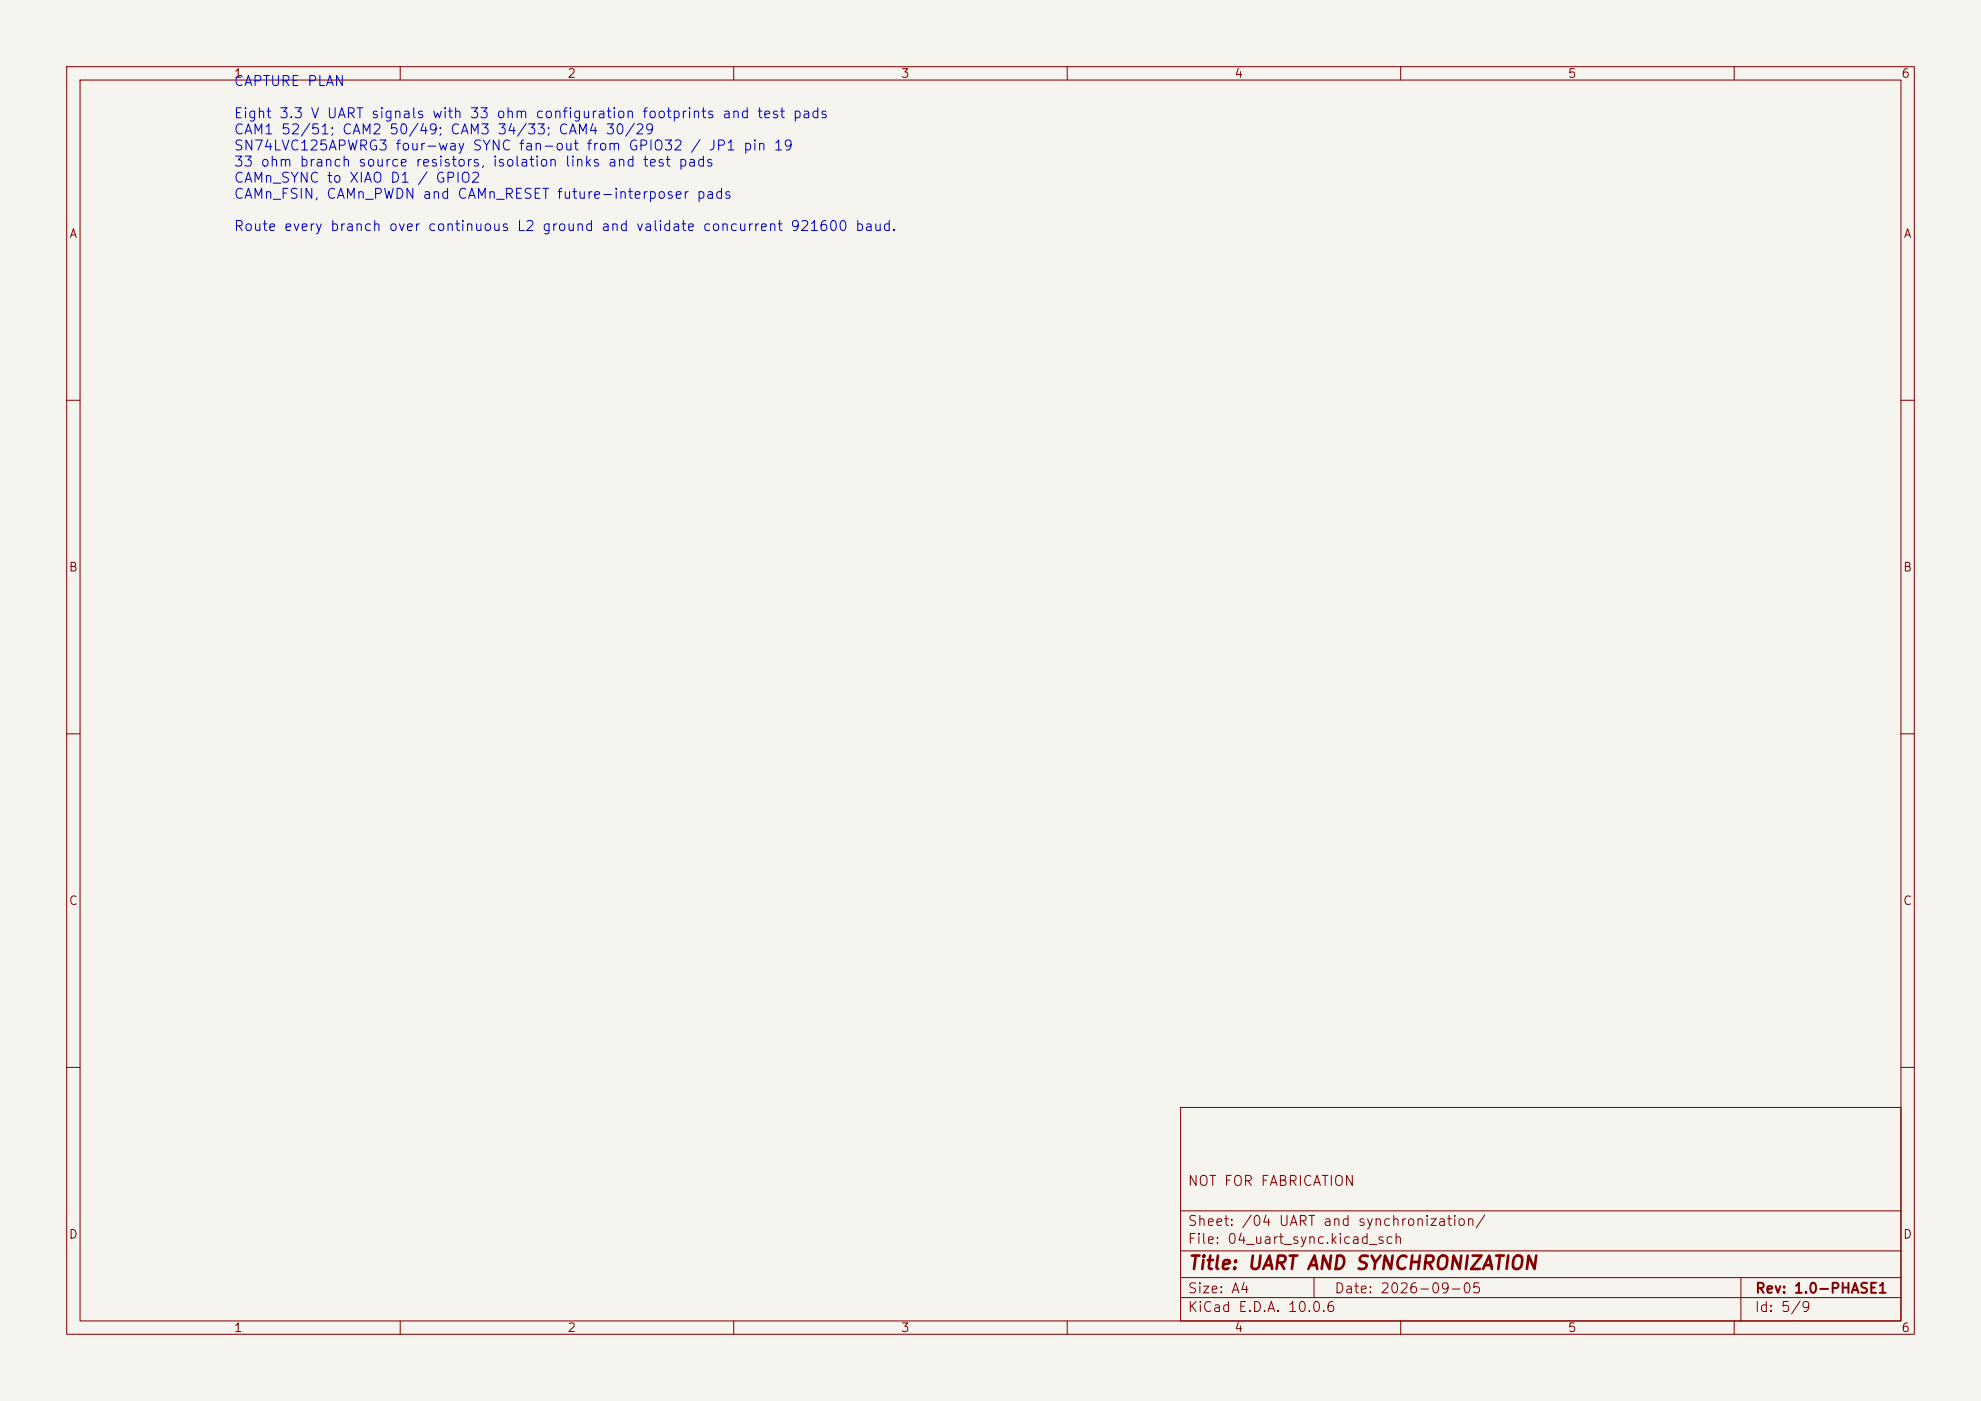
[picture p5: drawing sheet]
<svg xmlns="http://www.w3.org/2000/svg" width="297mm" height="210mm" viewBox="0 0 297 210" stroke-linecap="round" stroke-linejoin="round" font-family="sans-serif">
<defs><g id="words">
<text font-size="2" fill="#840000" x="178" y="190.8">Title: UART AND SYNCHRONIZATION</text>
<g font-size="1.5" fill="#0000c2">
<text x="35" y="13.3">CAPTURE PLAN</text>
<text x="35" y="18.1">Eight 3.3 V UART signals with 33 ohm configuration footprints and test pads</text>
<text x="35" y="20.5">CAM1 52/51; CAM2 50/49; CAM3 34/33; CAM4 30/29</text>
<text x="35" y="22.9">SN74LVC125APWRG3 four-way SYNC fan-out from GPIO32 / JP1 pin 19</text>
<text x="35" y="25.4">33 ohm branch source resistors, isolation links and test pads</text>
<text x="35" y="27.8">CAMn_SYNC to XIAO D1 / GPIO2</text>
<text x="35" y="30.2">CAMn_FSIN, CAMn_PWDN and CAMn_RESET future-interposer pads</text>
<text x="35" y="35">Route every branch over continuous L2 ground and validate concurrent 921600 baud.</text>
</g>
<g font-size="1.5" fill="#840000">
<text x="178" y="178.1">NOT FOR FABRICATION</text>
<text x="178" y="184.1">Sheet: /04 UART and synchronization/</text>
<text x="178" y="186.8">File: 04_uart_sync.kicad_sch</text>
<text x="178" y="197">KiCad E.D.A. 10.0.6</text>
<text x="178" y="194.2">Size: A4</text>
<text x="200" y="194.2">Date: 2026-09-05</text>
<text x="263" y="197">Id: 5/9</text>
<text x="263" y="194.2">Rev: 1.0-PHASE1</text>
</g>
<g font-size="1.3" fill="#840000">
<text x="35" y="12">1</text>
<text x="85" y="12">2</text>
<text x="135" y="12">3</text>
<text x="185" y="12">4</text>
<text x="235" y="12">5</text>
<text x="285" y="12">6</text>
<text x="10.3" y="36">A</text>
<text x="285.3" y="36">A</text>
<text x="10.2" y="86">B</text>
<text x="285.2" y="86">B</text>
<text x="10.2" y="136">C</text>
<text x="285.2" y="136">C</text>
<text x="10.2" y="186">D</text>
<text x="285.2" y="186">D</text>
<text x="35" y="200">1</text>
<text x="85" y="200">2</text>
<text x="135" y="200">3</text>
<text x="185" y="200">4</text>
<text x="235" y="200">5</text>
<text x="285" y="200">6</text>
</g>
</g></defs>
<path d="M0 0h297v210h-297z" fill="#f5f4ef" stroke="#f5f4ef" stroke-width=".15"/>
<g fill="none" stroke="#840000" stroke-width=".15">
<path d="M10 10h277v190h-277zM12 12h273v186h-273zM60 10v2M110 10v2M160 10v2M210 10v2M260 10v2M10 60h2M285 60h2M10 110h2M285 110h2M10 160h2"/>
<path d="M177 166h108v32h-108zM285 160h2M60 198v2M110 198v2M160 198v2M177 194.5h108M177 191.5h108M177 187.5h108M177 181.5h108M197 191.5v3M210 198v2M260 198v2"/>
<path d="M261 191.5v6.5"/>
</g>
<use href="#words"/>
</svg>
